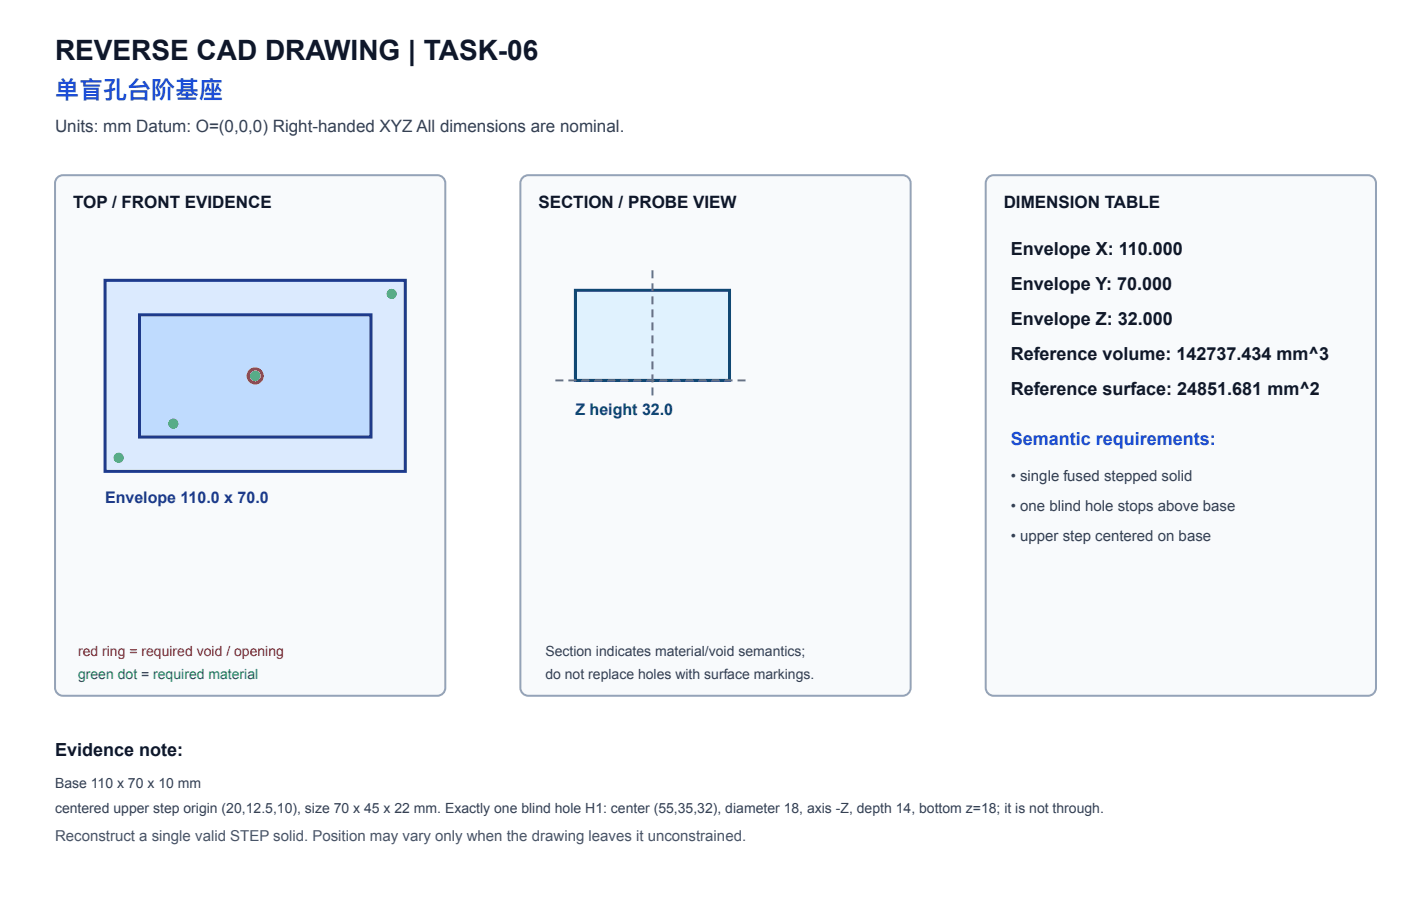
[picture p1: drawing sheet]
<svg xmlns="http://www.w3.org/2000/svg" width="370mm" height="238mm" viewBox="0 0 370 238" stroke-linecap="round" stroke-linejoin="round" font-family="sans-serif">
<defs><g id="words">
<text font-size="7.4" fill="#0f172a" x="14.6" y="15.9">REVERSE CAD DRAWING | TASK-06</text>
<text font-size="6.3" fill="#1d4ed8" x="14.6" y="25.9">单盲孔台阶基座</text>
<g font-size="4.8" fill="#111827">
<text x="267.2" y="67.5">Envelope X: 110.000</text>
<text x="267.2" y="76.7">Envelope Y: 70.000</text>
<text x="267.2" y="86">Envelope Z: 32.000</text>
<text x="267.2" y="95.2">Reference volume: 142737.434 mm^3</text>
<text x="267.2" y="104.5">Reference surface: 24851.681 mm^2</text>
</g>
<text font-size="4.8" fill="#1d4ed8" x="267.2" y="117.7">Semantic requirements:</text>
<text font-size="4.8" fill="#0f172a" x="14.6" y="199.8">Evidence note:</text>
<text font-size="4.5" fill="#334155" x="14.6" y="34.9">Units: mm Datum: O=(0,0,0) Right-handed XYZ All dimensions are nominal.</text>
<g font-size="4.5" fill="#0f172a">
<text x="19.3" y="55">TOP / FRONT EVIDENCE</text>
<text x="142.3" y="55">SECTION / PROBE VIEW</text>
<text x="265.4" y="55">DIMENSION TABLE</text>
</g>
<text font-size="4.2" fill="#0c4a6e" x="152.1" y="109.8">Z height 32.0</text>
<text font-size="4.2" fill="#1e3a8a" x="27.8" y="133.1">Envelope 110.0 x 70.0</text>
<g font-size="4" fill="#334155">
<text x="267.2" y="127">• single fused stepped solid</text>
<text x="267.2" y="134.9">• one blind hole stops above base</text>
<text x="267.2" y="142.9">• upper step centered on base</text>
</g>
<text font-size="4" fill="#475569" x="14.6" y="222.3">Reconstruct a single valid STEP solid. Position may vary only when the drawing leaves it unconstrained.</text>
<text font-size="3.7" fill="#b91c1c" x="20.6" y="173.3">red ring = required void / opening</text>
<g font-size="3.7" fill="#334155">
<text x="144.2" y="173.3">Section indicates material/void semantics;</text>
<text x="144.2" y="179.4">do not replace holes with surface markings.</text>
<text x="14.6" y="208.2">Base 110 x 70 x 10 mm</text>
<text x="14.6" y="214.8">centered upper step origin (20,12.5,10), size 70 x 45 x 22 mm. Exactly one blind hole H1: center (55,35,32), diameter 18, axis -Z, depth 14, bottom z=18; it is not through.</text>
</g>
<text font-size="3.7" fill="#15803d" x="20.6" y="179.4">green dot = required material</text>
</g></defs>
<g fill="#f8fafc" stroke="#94a3b8" stroke-width=".53">
<path d="M15.2 46.9l.9-.5 .6-.1h98.9a2.12 2.12 0 0 1 2.1 2.1v133.4a2.12 2.12 0 0 1-2.1 2.1h-98.9a2.12 2.12 0 0 1-2.1-2.1v-133.4v-.5z"/>
<path d="M138.2 46.9l.9-.5 .6-.1h99a2.12 2.12 0 0 1 2.1 2.1v133.4a2.12 2.12 0 0 1-2.1 2.1h-99a2.12 2.12 0 0 1-2.1-2.1v-133.4l.1-.5z"/>
<path d="M261.2 46.9l1-.5 .5-.1h99a2.12 2.12 0 0 1 2.1 2.1v133.4a2.12 2.12 0 0 1-2.1 2.1h-99a2.12 2.12 0 0 1-2.1-2.1v-133.4l.1-.5z"/>
</g>
<path d="M27.8 74.1h79.4v50.5h-79.4z" fill="#dbeafe" stroke="#1e3a8a" stroke-width=".79" stroke-linecap="butt"/>
<path d="M36.9 83.2h61.2v32.3h-61.2z" fill="#bfdbfe" stroke="#1e3a8a" stroke-width=".79" stroke-linecap="butt"/>
<circle cx="67.5" cy="99.4" r="1.85" fill="none" stroke="#dc2626" stroke-width=".79" stroke-linecap="butt"/>
<g fill="#16a34a">
<circle cx="31.4" cy="121" r="1.32"/>
<circle cx="45.8" cy="112" r="1.32"/>
<circle cx="103.6" cy="77.7" r="1.32"/>
<circle cx="67.5" cy="99.4" r="1.32"/>
</g>
<path d="M152.1 76.7h40.8v23.8h-40.8z" fill="#e0f2fe" stroke="#0c4a6e" stroke-width=".79" stroke-linecap="butt"/>
<path d="M172.5 71.4v34.4M146.8 100.5h51.4" fill="none" stroke="#64748b" stroke-width=".53" stroke-dasharray="2.1 1.3" stroke-linecap="butt"/>
<use href="#words"/>
</svg>
